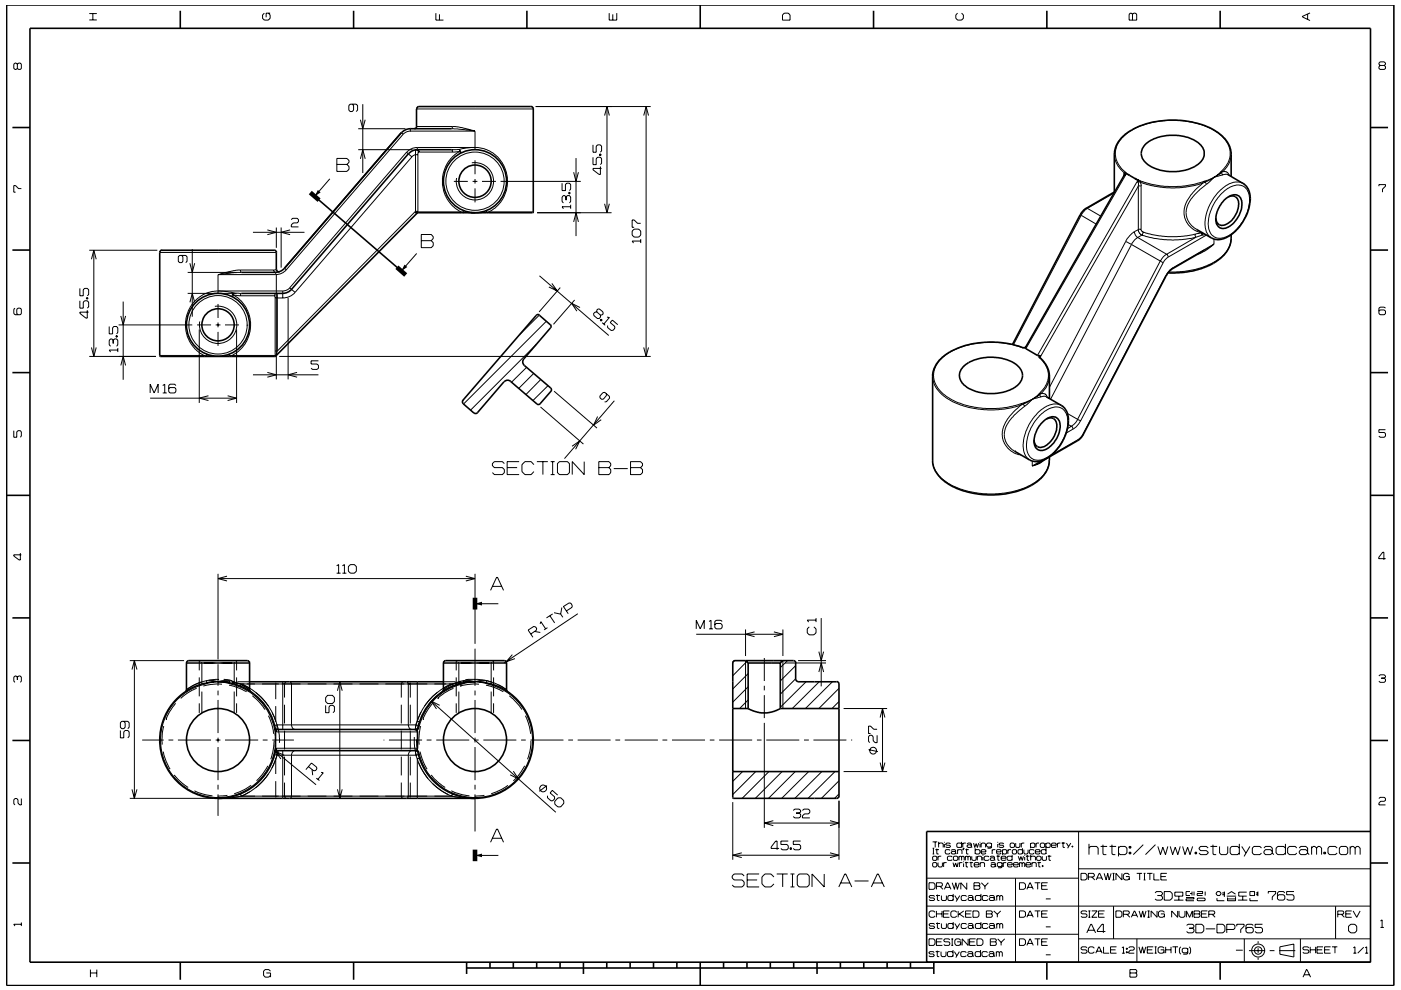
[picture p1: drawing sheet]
<svg xmlns="http://www.w3.org/2000/svg" width="297mm" height="210mm" viewBox="0 0 297 210" stroke-linecap="round" stroke-linejoin="round" font-family="sans-serif">
<g fill="none" stroke="#000" stroke-width=".21">
<path d="M3.7 13.6l-.3-.2h-.2l-.3 .2v.9l.3 .2 .5-.2M3.7 13.6l.2-.2h.4l.2 .2v.9l-.2 .2h-.4l-.2-.2M3.7 13.6v.9M18.9 4.2h1.6M18.9 2.9h1.6M19.7 2.9v1.3M56 2.8l-.3 .4v.7l.3 .4h.9l.4-.4v-.7l-.4-.4M57.3 2.8h-.9v.9M92.4 2.8v1.5h1.6M93.2 3v1.3M129.2 2.8v1.5h1.6v-1.5M129.9 3v1.3"/>
<path d="M166.3 2.8h.8l.4 .4v1.1h-1.6v-1.1zM203 2.8l-.4 .4v.7l.4 .4h.9l.4-.4v-.7l-.4-.4M239.6 2.8h.3l.2 .2 .3-.2h.3l.3 .2v1.3h-1.6v-1.3zM240.1 3v1.3M277.2 3v1.1M277.7 2.7l-1.6 .8v.1l1.6 .8M292.6 13.9l-.2-.3v-.2l.2-.3h.9l.2 .3v.2l-.2 .3M292.6 13.9l-.2 .2v.4l.2 .2h.9l.2-.2v-.4l-.2-.2M292.6 13.9h.9M69.9 37.9l-3.2 3.7M71.4 33.6h2.1l.5 .4v.5l-.5 .4 .5 .4v.6l-.5 .5h-2.1zM71.4 34.9h2.1"/>
<path d="M74.7 22.1l.3 .3v1l-.3 .3h-.4l-.3-.3v-1l.3-.3h1.2l.3 .3v1l-.3 .3M75.9 31.7h11.6M75.9 27.3h10.1M76.4 25.4l.5 1.9 .5-1.9M76.4 33.7l.5-2 .5 2M76.9 22.1v14.6M85.1 28.1l.4 .4-24.8 28.7M87 27.8a2.05 2.05 0 0 0-1.5 .7M87 27.8h13.7M87 27.3v.5M87.3 33.3l-1.1-1-24.8 28.7 1.2 1M87.3 33.3l-24.7 28.7"/>
<path d="M88.1 32.8v12.2h.5M88.1 32.8h.5M88.1 32.8l-.8 .5M88.3 26.8h7.6M88.3 23.1h24.8M88.5 31.3a2.94 2.94 0 0 0-2.3 1M88.5 31.3v.4l.4 .3v.3h-.2M88.5 31.3h12.2M88.6 32.8v12.1M88.7 32.3l-.2-.4-.4-.1v1M88.7 32.3l-.1 .5M88.9 32.3h7"/>
<path d="M95.9 26.8l-.1 .5 4.9 .5M95.9 26.8l2 .3 2.8 .7M96.2 38.5h3M97.4 31.7h-1.6l.1 .6M97.4 31.7l.1 .4M97.4 31.7l.1 .1a.52 .52 0 0 1 .1 .7l-.1-.4M97.5 32.1l-1.6 .2M97.5 32.1l-.3 .2a7.3 7.3 0 0 0 .5 12.7M100 34.5a4 4 0 0 1 4.7 3.7 4 4 0 0 1-4.2 4.2 4 4 0 0 1-3.7-4.6M100.2 38.5h1M100.7 31.3l-1.7 .1-1.6 .3M100.7 31.3a7.2 7.2 0 0 1 6.7 5.6 7.2 7.2 0 0 1-3.6 7.9l-.1 .2"/>
<path d="M100.7 27.8v3.9M100.7 34v2.9M100.7 38v.9M100.7 40v2.9M102.2 38.5h3M106.1 38.5h17M113.6 22.6h24.4M119.2 38.9v1.5h.7v-1.2l.2-.3h.6l.3 .3v.9l-.3 .3M121.6 36.5l.5 2 .5-2M122.1 33.5v16.6M125.7 33.4v1.5h.7v-1.2l.3-.3h.6l.2 .3v.9l-.2 .3M125.7 30.7v1.6h.7v-1.3l.3-.3h.6l.2 .3v1l-.2 .3"/>
<path d="M127.1 32.7h.3v.3h-.3zM127.1 32.8h.3M127.3 35.3v1.7h-.3l-1.3-1v-.3h1.8M128.2 24.5l.5-1.9 .5 1.9M128.7 22.6v22.5M136.5 24.5l.5-1.9 .5 1.9M137 22.6v53M236.3 32.7v.4a5.4 5.4 0 0 0 2.1 3.6M238.2 37.3v.1M238.3 37.3h.1M238.3 37.2l.2-.2 .2 .1-21.2 36.8M238.4 36.7l.2-.2 .8 .7"/>
<path d="M238.4 36.7l.2 .2M238.4 36.7l-.1 .6M240.7 37.9l1.1 .5M241.3 38.4l.4 .2M241.3 39.5l.1-.7-.3-.3-21.1 36.9M241.3 39.5l-20.9 36.3M241.3 39.5h.6v9.2M241.3 39.5v9.2M241.7 38.6l.3 .9M241.7 38.6l3.1 .9 3.5 .4 3-.2 2.1-.4 1.7-.5M241.8 38.4l2.7 .8 3.4 .4 3.3-.1 2.1-.4 1.7-.5M241.8 38.4l-.1 .2"/>
<path d="M255 38.6l.1 .2M255.1 38.8a9.4 9.4 0 0 0-4.1 5.9 4.5 4.5 0 0 0 3.8 4.7M255.4 38.4l.1 .2M255.4 38.4l-.4 .2M255.5 38.6l.3 .5M255.5 38.6l-.4 .2M255.8 39.1l-1.4 1.1-1.8 1.9-.8 1.3-.3 .9v1.3l.4 1.3 .7 1 1.1 .7M257.4 37.6l-1.6 1.5M257.4 37.6l-1.9 1M257.4 37.6l-2 .8M258.8 36.4l.2 .2M258.8 36.4l-1.4 1.2"/>
<path d="M259 36.6l-1.6 1M259 36.6l.3 .5M259.1 36.2l.1 .2M259.1 36.2l-.3 .2M259.1 36.2l.4-.5a4.6 4.6 0 0 0-.8-7.1l-1.8-1.3-3.6-1.3-2.6-.4-3-.1-2.5 .3-2.9 .7-2.7 1.3-1.5 1.2a4.6 4.6 0 0 0 .4 7.4v.1M259.2 36.4l-.2 .2M259.2 36.4l.9 .1 .5 .7M259.3 37.1l-1.9 .5M260.3 37l-1 .1M261 32.7v.6a5.2 5.2 0 0 1-1.8 3.1M263.5 38.9a3.8 3.8 0 0 0-4.2 .9 9.7 9.7 0 0 0-3.6 8.9l.1 .5 .5 .8 .5 .5M292.4 39.5v-.3h1.3v.3l-.6 .6v.7"/>
<path d="M4.5 40h-.6l-.6-.6h-.4v1.4h.4M18.9 53.1h14.5M19.4 55l.5-1.9 .5 1.9M19.9 53.1v22.5M33.9 53.5h24.7M38.5 54.2l.3 .2v1l-.3 .3h-.4l-.3-.3v-1l.3-.2h1.3l.3 .2v1l-.3 .3M39.8 57.8h10.4M40.3 55.8l.5 2 .5-2M40.8 52.8v14.4M46.2 58.2v4M46.2 58.2h12.3M51 57.3l.2 .5-5 .4"/>
<path d="M51 57.3l-1.4 .1-3.4 .8M51 57.3h7M53.6 49.3h11M56.7 48.8l1.9 .5-1.9 .5M58 57.3l.2 .4 .3 .1v.4M58.6 48.3v4.3M58.6 58.2v22.3M58.6 57.1l-.6 .2M59.6 48.3v8.5M60.3 56.9l.4 .3M60.7 57.2a2.93 2.93 0 0 1-2.2 1M61.5 48.8l-1.9 .5 1.9 .5"/>
<path d="M61.8 46.6l.2-.3h1l.3 .3v.4l-.3 .3h-.8l-.4 .4v.4h1.5M88.3 53.8l-3.2 3.7M88.6 45l.2 .1M88.6 44.8h-.5l-29.3 29.7M88.6 45h9.1M89.3 49.7h2.1l.5 .5v.4l-.5 .4 .5 .5v.6l-.5 .4h-2.1zM89.3 51h2.1M97.7 45h.5M97.7 45l.1 .1M98.2 45l2.5 .1M98.2 45l.1 .1M98.3 44.7l-.1 .3"/>
<path d="M103.1 44.7l.1 .3M103.2 45l-2.5 .1M103.2 45l-.1 .1M103.7 45l-.1 .1M103.7 45h-.5M103.7 45h9.4M113.9 45.1h15.8M114.4 58.5l14.7 12.7M120 41.8l.3-.3h.4l.3 .3v1l-.3 .2M120 41.8l-.3-.3h-.2l-.3 .3v1l.3 .2M120 41.8v.7M120.6 40.8h.3v.3h-.3z"/>
<path d="M120.6 40.9h.3M121 43.9h-1.8l.3 .4M121 43.4v.9M121.6 47.1l.5-2 .5 2M128.2 43.2l.5 1.9 .5-1.9M134 49l.4-.4h1l.4 .4v.9l-.4 .4h-1l-.4-.4zM135.8 51.1h-1.8l.3 .5M135.8 50.7v.9M135.8 47.4h-.6l-.8-.8h-.4v1.6h.4M229 45.5l.2 .2M229.2 45.7l-14.3 27.4M229.2 45.7l3.2 1.8"/>
<path d="M230.3 44.2h.2M230.5 44.2l2.9 1.6M230.5 44.2l-.5 .4-.8 1.1M236.2 40.9l-5.7 3.3M238.7 51.2l-16.2 31M238.7 51.2l1.2 .7M239.9 51.9l-17.1 32.8M239.9 51.9l6.1 3.5M240.5 49.1l.2 .7 .5 .6M240.5 49.1l-1 .9-.8 1.2M241.2 50.4l-.7 .5-.6 1M241.2 50.4l6.2 3.5"/>
<path d="M241.3 48.7l-.8 .4M241.3 48.7l.3 .8 .5 .4M241.9 48.7h-.6M241.9 48.7l.2 .3 .3 .2M242.1 49.9l-.9 .5M242.1 49.9l2.8 .7 3.6 .3 2.7-.1 2.3-.5M242.4 49.2l-.3 .7M242.4 49.2l1.7 .5 3.5 .5 3.2-.1 2.6-.4M246 55.4l-17.5 33.5M246 55.4l.6 .3M246.6 55.7l-17.5 33.6M247.1 58.5h.1"/>
<path d="M247.1 58.5l-17.5 33.6M247.4 53.9l.3 .6M247.4 53.9l-.8 .6-.6 .9M247.7 54.5l-.7 .6-.4 .6M248.7 56.8l-.7 .5-.9 1.2M248.7 56.8l-.1 .2M253.4 49.7l.1 .6M253.5 50.3l-6.1 3.6M254.8 49.4l.1 .5M254.8 49.4l-1.4 .3M254.8 49.3v.1M254.9 49.9l-1.4 .4"/>
<path d="M255 49.4l-.1 .5M255.6 49.7l-.7 .2M255.8 49.9l-8.1 4.6M257.4 51.8l-1.8 1.3-1.8 .9M257.4 51.8l-2 1.3M257.4 51.8l-8.6 5M257.4 50.7v1.1M258.9 41.1a4.2 4.2 0 0 1 4.8-1.6 4 4 0 0 1 1 4.6 9 9 0 0 1-5.4 6.4 2.56 2.56 0 0 1-3.1-2.9 10 10 0 0 1 2.7-6.5zM261 50.5v.5a6.8 6.8 0 0 1-4.2 4.9l-.9 .5-2.5 .7-2.4 .5-3.2 .1M3.2 65.4l-.3 .2v.9l.3 .3h1.1l.2-.3v-.9l-.2-.2h-.5l-.2 .2v.9l.2 .3M16.9 63.8v1.6h.8v-1.3l.2-.3h.6l.3 .3v1l-.3 .3M16.9 61.2v1.5h.7v-1.2l.3-.3h.6l.3 .3v1l-.3 .2"/>
<path d="M18.3 63.2h.3v.2h-.3zM18.3 63.3h.3M18.5 65.8v1.7h-.3l-1.3-1v-.3h1.9M18.9 75.6h14.2M19.4 73.7l.5 1.9 .5-1.9M23.2 69.3v1.5h.7v-1.3l.2-.2h.6l.3 .2v1l-.3 .3M24 72.2l.3-.3h.4l.3 .3v.9l-.3 .3M24 72.2l-.3-.3h-.3l-.2 .3v.9l.2 .3M24 72.2v.7M24.6 71.2h.2v.3h-.2zM24.6 71.4h.2M25 74.2h-1.8l.2 .5"/>
<path d="M25 73.8v.9M25.1 68.9h15.7M25.6 67l.5 1.9 .5-1.9M25.6 77.5l.5-1.9 .5 1.9M26.1 64v16.6M33.9 75.4h9.4M39.8 62.2h10.4M40.3 64.1l.5-1.9 .5 1.9M41.8 68.9h2.9M42.2 69.9v15.6M43.3 75.4h.5M43.3 75.4v.2"/>
<path d="M43.8 75.4v.2M43.8 75.1v.3M43.8 75.4l2 .2 2.9-.2M45.6 65a4 4 0 0 1 4.6 3.7 4 4 0 0 1-4.2 4.1 4 4 0 0 1-3.7-4.6M45.7 68.9h1M46.2 61.7l1.9 .1 1.5 .3M46.2 61.7a7.2 7.2 0 0 0-6.7 5.7 7.2 7.2 0 0 0 3.8 8M46.2 64.5v2.9M46.2 68.4v1M46.2 70.4v3M46.2 61.7h13.7M47.7 68.9h3"/>
<path d="M48.7 75.1v.3M48.7 75.4l-.1 .2M49.2 75.4h-.5M49.2 75.4l-.1 .2M49.2 75.4h9.2M49.4 62.6l1.6 .1M49.4 62.6l-.1 .4M49.4 62.6a7.3 7.3 0 0 1-.2 12.8M49.6 62.1l-.3 .3v.6M49.6 62.1l-.2 .5M49.6 62.1l1.6 .1-.2 .5M50.2 69.9v15.6"/>
<path d="M51 62.7h7.2M53.6 79.5h13.9M56.7 79l1.9 .5-1.9 .5M58.2 62.7l.1 .5M58.2 62.7l.1-.3 .4-.2 .1 12.3M58.3 74.5h.5M58.3 63.2h1.6M58.3 63.2v11.3M58.3 74.5l.1 .9M58.4 75.4l-.2 .2M58.4 75.4l.1 .1M58.8 74.5l-.2 .8"/>
<path d="M59.2 75.6h78.8M59.9 61.7v1.5M61.1 63.2v17.3M61.5 61a2.04 2.04 0 0 1-1.6 .7M62.6 62l-1.2 .9-1.5 .3M63 79l-1.9 .5 1.9 .5M67.5 76.5h-1.5v.7h1.2l.3 .3v.6l-.3 .3h-.9l-.3-.3M111.6 77.9l-3.1 3.2M113.2 79.2l-3.2 3.2M113.7 73.1l-13.9 13.9M114.3 66.8l-4.2 4.2M115.8 68.2l-17.5 17.5"/>
<path d="M117 60.1l1.1 1.6-1.7-.8M118.8 61l-4.5 5.2M121.8 63.6l-4.5 5.2M123 65.2l-1.8-.9 1.1 1.7M126.5 66.2h-.3l-.3 .3v.4l.8 .7h.3l.3-.4v-.4M126.5 66.2l.2-.6 .4-.1 .7 .7 .1 .4-.2 .2h-.4M126.5 66.2l.8 .6M127.4 67.7l.3 .2-.2 .2-.2-.2zM127.5 67.8l-.1 .2M127.7 68.4l.6 .6M128.7 67.3h.5l-1.2 1.4M131 68.9l-1.2-1-.4 .5 .9 .8v.4l-.3 .5h-.4l-.8-.6v-.5"/>
<path d="M136.5 73.7l.5 1.9 .5-1.9M197.7 79.8l.1 .5a7.1 7.1 0 0 0 4.5 5l3 1.1 4.1 .5 3.5-.1 2.4-.5 1.2-.4M216.7 73.7h.7M216.7 73.7l-2-.6-2.1-.4-3.3-.1-1.9 .2-2.4 .4-1.5 .5-2.3 1.1-1.4 1.1a4.8 4.8 0 0 0 .4 7.8l1.5 1 2.6 1.1 4.1 .8h3.9l2.5-.5 1.6-.5M216.8 73.7h-.1M220.3 75.4v.4M220.3 75.8l.5 .4a4.6 4.6 0 0 1-.2 7.1M220.3 75.8l.2 .1M220.4 75.8l.2-.2v.3M222.5 79.8v.3a5.4 5.4 0 0 1-1.8 3.4M293.7 65.4l-.2-.3h-.9l-.2 .3v1.1l.2 .3h.9l.2-.3v-.5l-.2-.3h-.9l-.2 .3M2.9 91.3v1.4h.7v-1.1l.2-.3h.5l.2 .3v.9l-.2 .2"/>
<path d="M31.8 84.5h18.4M31.8 83.3v-1.8l.9 1.8 .8-1.8v1.8M34.5 81.8l.4-.3v1.8M34.5 83.3h.8M37.3 81.8l-.3-.3h-1l-.2 .3v1.3l.2 .2h1l.3-.2v-.6l-.3-.3h-1l-.2 .3M44.2 83.9l-1.9 .5 1.9 .6M48.3 83.9l1.9 .6-1.9 .5M106.9 98.3l-.4-.4h-1.7l-.4 .4v.5l.4 .4h1.7l.4 .4v.6l-.4 .5h-1.7l-.4-.5M107.5 99.2h2.1M110.1 97.9h-2.6v2.8h2.6M113.2 98.5l-.6-.6h-1.3l-.6 .6v1.5l.6 .7h1.3l.6-.7M113.8 97.9h2.4"/>
<path d="M114.6 86.3l9.1 7.9M114.6 80.5l-3.1 3.2M115.1 97.9v2.8M116.2 81.8l-3.2 3.2M116.8 97.9h.8M117.2 97.9v2.8M117.5 83l9.1 7.8M118.2 98.3l.4-.4h1.7l.4 .4v1.9l-.4 .5h-1.7l-.4-.5zM121.3 94.7l1.6-1.2-.9 1.8M123.9 97.9v2.8l-2.6-2.8v2.8M126.7 88.3l-.8 1.9 1.6-1.2M127 97.9h2.1l.4 .4v.5l-.4 .4 .4 .4v.6l-.4 .5h-2.1z"/>
<path d="M127 99.2h2.1M128.6 83.5v.4l-.7 .8h-.3l-.4-.3v-.4l.6-.7 .4-.1 1 .9v.3l-.6 .8-.4 .1M130.1 99.4h3M130.3 85l-10.6 12.3M133.7 97.9h2.1l.4 .4v.5l-.4 .4 .4 .4v.6l-.4 .5h-2.1zM133.7 99.2h2.1M197.7 97.6a6.3 6.3 0 0 0 3.8 5.2l2 .9 1.8 .5 3.1 .5 2.5 .1 2-.2 3.2-.7 2.5-1 1.6-1.1a5.6 5.6 0 0 0 2.3-4.2M216.4 85.6l.1 .3M216.5 85.9a10.1 10.1 0 0 0-3.9 5.3 4.5 4.5 0 0 0 3.9 5.3M216.9 85.5l-.5 .1M216.9 85.5l.1 .2M217 85.7l-.5 .2"/>
<path d="M217 85.7l.3 .4M217.3 86.1l-2.8 2.5-.9 1.4-.6 1.3-.1 1.3 .3 1.1 .9 1.2 1 .8M218.9 97.8v1M218.9 84.7l-1.6 1.4M218.9 84.7l-1.9 1M218.9 84.7l-2 .8M220.3 83.5l.2 .2M220.3 83.5l-1.4 1.2M220.4 88.2a4.7 4.7 0 0 1 4.3-1.8 3.1 3.1 0 0 1 1.7 3.6 9.1 9.1 0 0 1-5.6 7.5 2.53 2.53 0 0 1-3.2-2.8 9.6 9.6 0 0 1 2.8-6.5zM220.4 83.7l-1.5 1M220.4 83.7l.3 .5M220.6 83.3l.1 .2"/>
<path d="M220.6 83.3l-.3 .2M220.7 98l-1.8 .8M220.7 83.5l-.3 .2M220.7 83.5l1 .1 .3 .7M220.7 97.7l-1.8 1.1M220.7 84.2l-1.8 .5M220.7 84.2l.6-.2 .5 .2M221.4 97.6l-.8 .6-1.7 .6M225 86a4.2 4.2 0 0 0-4.6 1.2l-.1 .1a9.6 9.6 0 0 0-3.2 8.7l.5 .9 .7 .7M226.3 87.7l2.2 1.2M226.5 90l.7 .4M227.2 90.4l-.8 .5"/>
<path d="M227.2 90.4l.3 .6M227.5 91l-1.4 .9M228.5 88.9l.6 .4M228.5 88.9l-.5 .8-.8 .7M228.6 93.3l-5.5 3.1M228.6 93.3l-.1 .2M229.1 89.3l-.9 1.2-.7 .5M229.6 92.1l-.4 .6-.6 .6M229.6 92.1h.1M293.7 91.1h-1.3v.6h1.1l.2 .3v.5l-.2 .2h-.9l-.2-.2M4.3 117.3v1.5h-.2l-1.2-.9v-.2h1.6M116.8 100.7h.8"/>
<path d="M293.8 118.5h-1.5v-.3l.9-1.1h.2v1.6M46.2 121.7v18.2M46.2 122.7h54.5M48.1 122.2l-1.9 .5 1.9 .5M71.4 120l.4-.2v1.8M71.4 121.6h.8M72.6 121.6h.8M72.6 120l.4-.2v1.8M73.9 120.2l.4-.4h.8l.5 .4v1l-.5 .4h-.8l-.4-.4zM98.8 122.2l1.9 .5-1.9 .5M100.7 121.7v14.9M100.7 137.6v7.9"/>
<path d="M100.7 128.1h5M104 125.2l1.3-2.7h.2l1.3 2.7M104.4 124.4h1.9M108.6 138.8l-1.3 1.6 1.9-.7M112.5 134.5l1.2-.8 .1-.4-.3-.3-.3-.1-1.2 .7 1 1.6M113.4 133.9l1.2 .2M114.5 132.3l.2-.4 1 1.5M116.1 133.1l-.7 .5M116.6 130.6l1 1.5M117.2 130.2l-1.3 .9M117.5 130l1.4 .3M118.9 130.3l.4 .6"/>
<path d="M119.1 128.9l-.2 1.4M120.1 129.6l1.2-.8v-.4l-.3-.5h-.4l-1.1 .7 1 1.6M122.5 130.2l-15.6 10.4M147.6 134.5h18.4M147.6 133.4v-1.8l.9 1.8 .8-1.8v1.8M150.3 131.8l.4-.2v1.8M150.3 133.4h.9M153.1 131.8l-.3-.2h-1l-.2 .2v1.3l.2 .3h1l.3-.3v-.6l-.3-.3h-1l-.2 .3M158.1 133.5v5.6M160 134l-1.9 .5 1.9 .5M162 139.6v4.8M164.1 134l1.9 .5-1.9 .5"/>
<path d="M166 133.5v5.6M171.6 133l-.4 .4v.8l.4 .5h1l.4-.5v-.8l-.4-.4M173 131.5h-1.8l.2 .4M173 131.1v.8M173.6 138.2l.5 1.9 .5-1.9M174.1 131.1v14.5M3.7 143.6l-.3-.2h-.2l-.3 .2v.9l.3 .2M3.7 143.6l.2-.2h.4l.2 .2v.9l-.2 .2M3.7 143.6v.6M25.5 154.9v1.6h.7v-1.3l.3-.3h.6l.3 .3v1l-.3 .3M26.2 153l.3 .3v1l-.3 .3h-.4l-.3-.3v-1l.3-.3h1.3l.3 .3v1l-.3 .3M27.5 140.1h11.5"/>
<path d="M28 142l.5-1.9 .5 1.9M28.5 140.1v29.2M30.1 157h4.6M34.6 159.4a12 12 0 0 0 1.5 3.7M34.7 154l-.3 1.4v2.5M35.2 152.6h.1M35.7 157h1M37.3 149.2a11.6 11.6 0 0 0-2.1 3.4M37.7 157h7M39.5 140.6h13.4M41.7 146l-2 1-1.4 1.1M42.2 140.1v2.1"/>
<path d="M42.2 143.7v4M42.2 149.2v2M42.3 140.1l.2 .2M42.6 140.5l.2 .1v4.6M42.8 146.7v4.5M43.3 144.9v.3M43.3 145.2a12.2 12.2 0 0 0-5.4 20.6 12.2 12.2 0 0 0 20.3-6.5M43.4 144.9h-.1M43.8 144.4v.4M43.8 144.4l1.1-.1 1.3 .3M43.8 144.4l-2.5 .8-1.8 1.1 1.8-1.1 1.5-.6M43.8 144.8l-.5 .1"/>
<path d="M43.8 144.8v.2M43.8 145l-.5 .2M44.2 144.3h.1M45.7 157h1M46.2 144.6l-2.4 .4M46.2 144.6h-1.4l-1 .2M46.2 144.6l2.4 .4M46.2 140.9v4.6M46.2 146.5v1M46.2 148.5v7M46.2 156.5v1M46.2 158.4v7.1"/>
<path d="M46.2 144.6h1.4l1.1 .2M46.4 144.1l-2.1 .2M47.1 145.1l-2.3 .1-1.7 .3M47.2 144.6l2 .3M47.2 144.7h.5M47.4 144.1l1.7 .3 .2 .1 .1 .4M47.5 144.6h.2M47.7 157h7M47.9 144.7l.7 .1M48.1 144.6h.1M48.2 144.6h.1M48.6 145.3l2.1 .7 1.6 .7"/>
<path d="M48.6 145l.5 .2M48.7 144.4v.4M48.7 144.8l.5 .1M48.7 144.4l2.2 .7 2 1.2-1.7-1.1M48.7 144.4l-1.1-.1-1.4 .3M48.7 144.8l-.1 .2M48.8 144.6l-4.6 .1M49.1 145.2a12.2 12.2 0 0 1 9.1 9.4M49.2 144.4h.1M49.2 144.9l-.1 .3M49.2 144.8h.5M49.2 144.8h.1"/>
<path d="M49.2 144.9h.1M49.2 144.7v.2M49.3 144.9h.1M49.3 144.6h.1M49.3 144.5h.1M49.3 144.7h-.1M49.3 144.9l.1 .1M49.3 144.5l.5 .2M49.4 144.9h.1M49.4 144.9l.2-.1-.2 .2M49.4 144.9v.1M49.5 144.8h.2"/>
<path d="M49.7 146.7v4.5M49.7 144.8l.8 .1M49.7 144.8l1 .2M49.8 140.5l-.1 .1v4.6M50 140.3l.2-.2v2.1M50.2 143.7v4M50.2 149.2v2M50.3 144.6h2.6M50.7 145l.5 .1M50.9 145l.3 .1M51.1 145.4l-.1 .1M51.2 145.1l-.1 .1"/>
<path d="M51.2 145.1l.7 .3M51.2 145.1l1.8 .9M52 145.5a12.7 12.7 0 0 1 6.7 8.2M53.5 147.6l1.5 1.3 1.2 1.6M54.2 146.9l1.5 1.3 1.2 1.6M55.7 157h1M56.9 151.8a11.1 11.1 0 0 1 1.1 3.9M57.7 151.1l.8 1.8M57.7 157h4.6M58.1 157.1l-.3 2.5-.4 1.4M58.1 153.1h-.1M58.4 157.9v.8l-.2 .6h.2l.1-.4"/>
<path d="M58.4 159.4l8.6 7M58.4 159.1l-.4 1.7 .1 .1M58.5 149.8v3.1M58.5 152.9l-.2 .1M58.5 152.9v.1M58.5 144.6v.1M58.5 144.9v3.4M58.5 155.1l-.1-.5h-.2l.2 .6v.9M58.7 153.8l.1 .9-.2 .3v.2h29.9M58.7 153.8h29.5M58.7 153.8l-.5 .1M58.7 153.6l.5 2.3v1.7"/>
<path d="M59 159.1l-.5 1.9M59.9 144.6v10.1M59.9 159.2v10.1M60.3 149.5v4M60.3 155v4M60.7 144.6l-.4 .4v3M61.4 144.6l.2 .1 .2 .4v8.7l.2 .6 .6 .3M62.6 159.2l-.5 .3-.3 .6v8.8l-.2 .4h-.2M69 149.6v1.6h.8v-1.3l.3-.3h.5l.3 .3v1l-.3 .3M69.5 147.5h1l.4 .5v.8l-.4 .4h-1l-.5-.4v-.8zM71.5 146.5l.5-1.9 .6 1.9M72 144.6v24.7"/>
<path d="M81.3 157h.2M82.5 157h7M85.1 149.5v4M85.1 155v4M85.5 144.6l-.4 .4v3M86.2 144.6l.2 .1 .2 .4v8.7l.3 .8 .4 .1M87 144.6v.1M87 144.9v3.1M87 149.5v4M87 155v4M87.3 159.2l-.5 .3-.2 .6v8.8l-.2 .4h-.2M87.8 156.3l.1 2 .4 2"/>
<path d="M88.1 159.2h.2l.3 .4M88.1 159.2h.1M88.1 154.7h.1M88.1 159.2l.1 1M88.2 153.8l.5 .1M88.2 153.8l-.1 .9M88.3 156.8l.3 2.8M88.5 144.6v8.3M88.5 152.9l-.3 .9M88.5 152.9l.4 .2M88.5 158.7h-29.9v.4l.2 .1-.1 1M88.6 154.3l-.3 .4h-.2"/>
<path d="M88.6 154.3l.2 .1M88.6 154.3l-.2 1M88.7 153.9l-.1 .4M88.8 159.6h-.2M88.9 153.4l-.2 .5M89.1 159.4a12 12 0 0 0 1.5 3.7M89.2 154l-.3 1.4v2.5M89.3 151a11.6 11.6 0 0 0-1.3 3.8M89.7 152.6h.1M90.5 157h1M91.4 148.7l26.4 23.6M91.7 149.2a11.6 11.6 0 0 0-2 3.4"/>
<path d="M92.5 157h7M92.8 146.8l-1.2 1-1.6 2M92.8 148.1h.1M93.2 149.6l-1.8-.9 1.1 1.7M94 140.6h13.4M94 144.6h2.6M94.2 145.9a12.7 12.7 0 0 0-5.7 7M94.2 145.9l-.2 .1M95.7 145.2h.1M95.8 145.1l-1.6 .8M95.8 145.1v.1M95.9 145.4v.1"/>
<path d="M96.1 146a9.9 9.9 0 0 0-3.3 2.1M96.6 144.9l-.8 .3M96.6 144.9l-.7 .2h-44.7M96.7 140.1v2.1M96.7 143.7v4M96.7 149.2v2M96.8 140.1l.1 .2M97.1 140.5l.2 .1v4.6M97.2 144.8l-1.4 .3M97.3 146.7v4.5M97.4 144.8l.1 .2M97.4 144.8l-.8 .1"/>
<path d="M97.5 145h.1M97.6 144.9h.1M97.6 144.5l.1 .4-.3-.1M97.6 144.9l-.1 .1M97.6 144.5l-1 .4M97.6 145.5h.1M97.6 144.5h.1M97.6 144.6v.3M97.6 144.7h.1M97.7 144.9l-.2 .1M97.7 144.9h.1M97.7 144.9l.1 .3"/>
<path d="M97.8 145.2a12.2 12.2 0 0 0-9.1 9.4l-.4 .3M97.9 144.9h-.2M98.1 144.6h2.7M98.2 144.8l-.5 .1M98.2 144.8l.1 .2M98.3 144.4l-2 .6-2.3 1.3 .4-.3M98.3 144.4l-.1 .4M98.3 144.4l1.1-.1 1.3 .3M98.3 145l-.5 .2M98.3 144.8h.1M98.5 144.6l-1.1 .2M98.7 144.7h.1"/>
<path d="M98.7 144.6h.1M98.7 144.1h2.7l1.3 .2 1.6 .4M98.8 144.6h-.1M99.4 144.6l-.7 .1M99.9 144.6l-1.2 .1M100.5 157h1M100.7 144.6l-2.4 .4M100.7 144.6h-1.5l-1 .2M100.7 144.6h1.5l1 .2M100.7 144.6l2.4 .4M100.7 146.5v1M100.7 148.5v7"/>
<path d="M100.7 156.5v1M100.7 158.5v7M101.6 145.1l-2.3 .1-1.7 .3M102.2 144.7l1.5 .2M102.5 157h7M102.7 144.7a12.3 12.3 0 0 0-11.9 4.8M103 145.3a12 12 0 0 1 3.7 1.4M103.1 144.4l.1 .4M103.1 144.4l2.1 .6 2.2 1.3-1.7-1.1M103.1 144.4l-1-.1-1.4 .3M103.2 144.8l.5 .1M103.2 144.8l-.1 .2"/>
<path d="M103.6 145.2a12.2 12.2 0 0 1 5.5 20.6 12.2 12.2 0 0 1-20.4-6.5l-.4-.3M103.7 144.9l-.1 .3-.5-.2M103.7 144.9l.4 .2M104.1 146.7v4.5M104.3 140.5l-.2 .1v4.6M104.6 140.1l-.2 .2M104.6 140.1v2.1M104.6 143.7v4M104.6 149.2v2M108 147.6l.9 .8 1.8 2.1M110.5 157h1M111.4 151.8l.9 2.4 .2 1.5"/>
<path d="M112.5 157h7M112.6 157.1l-.2 2.3-.6 1.6M120.5 157h1M122.5 157h7M130.5 157h1M132.5 157h7M140.5 157h1M142.5 157h7M150.5 157h1M152.5 157h7M155.7 140.2l-.3 .3M158.1 140.1v10.2"/>
<path d="M158.3 140.3l-2.9 3M158.6 142.9l-3.2 3.2M158.6 148.5l-1.8 1.8M158.6 145.7l-3.2 3.2M160.5 157h1M162 145.5v.9M162 147.4v4.9M162 153.3v22.3M162.5 157h7M166 140.1v10.2M166.5 140.6h8.6M167 140.1l-1.6 1.5"/>
<path d="M168.7 144l-3.3 3.2M168.7 141.2l-3.3 3.2M169.2 140.1h5.9M170.5 157h1M170.9 144.6l-5.5 5.4M172.5 157h6.9M173.6 142.5l.5-1.9 .5 1.9M173.7 144.6l-5.7 5.7M176.5 144.6l-5.7 5.7M177.9 148.8l-1.5 1.5M177.9 146l-4.3 4.3M178.9 150.3h9.2"/>
<path d="M180.5 157h.2M184.2 159l1.9 .4M186 156v1.5h-.5l-.4-.4v-.9l-.2-.2h-.5l-.2 .2v1l.2 .3M186 154.7h-.8l-.6-.7h-.4v1.6h.4M186.6 152.2l.5-1.9 .5 1.9M187.1 150.3v13.4M292.4 143.4l.2-.3h.9l.2 .3v.2l-.2 .2M292.9 143.8h.6M293.5 143.8l.2 .3v.4l-.2 .2h-.9l-.2-.2M4.5 169.4v1.3h-.3l-.4-.4v-.7l-.2-.2h-.4l-.3 .2v.9l.3 .2M27.5 169.3h17.8M28 167.4l.5 1.9 .5-1.9"/>
<path d="M36.9 164.4l1.6 1.6 1.4 1M39.9 167h.1M41.2 167.7l2.4 .9 1.4 .2M46.2 169.3h.1M46.2 169.3h1.5M46.2 166.4v1.1M46.2 168.5v4.6M48.2 168.7l-2.1 .2M48.2 169.2l-1 .1M48.6 169.1l-.1 .1M51.1 168.6l-.1-.2 .2 .5M51.1 168.7l.1 .2"/>
<path d="M51.2 168.9l-2.5 .3-2.5 .1M51.2 168.9h44.6M51.2 168.9l-2 .3M53 167.9l-1.8 1M53.3 166.6l-1.5 .9-2.1 .9M56.8 162.4l-1.2 1.9-1.2 1.3M56.9 164.2l-1.1 1.4-1.6 1.5M58.2 160.1l.5 .1M58.3 160.9l.2 .1M58.5 161v3.2M58.5 165.7v3.3M58.5 161l-.8 1.9"/>
<path d="M58.5 169.2v.1M58.7 160.2h29.5M58.7 160.2a13 13 0 0 1-7.5 8.7M60.2 160.2l-1.8-.8 1.2 1.6M60.3 166v2.9l.2 .4h.2M60.3 160.5v4M65.4 162.6l1.1 .9 .4-.1 .3-.3-.1-.4-1.1-.9-1.1 1.4M66.2 163.2l.1 1.2M67.1 165.1l.6 .5M68.1 163.8l.4 .1-1.1 1.4M71.5 167.4l.5 1.9 .6-1.9M85.1 160.5v4"/>
<path d="M85.1 166v2.9l.2 .4h.1M85.4 169.3h.1M87 160.5v4M87 166v3M87 169.2v.1M88.2 160.2l.3 .8M88.5 161a12.8 12.8 0 0 0 7.3 7.9M88.5 161v8.3M88.7 160.1l-.5 .1M88.7 161.7l.9 1.8 1.2 1.6M88.9 160.8l-.4 .2M91.4 164.4l1.7 1.8 1.3 .8"/>
<path d="M91.8 166.2l1.3 1.2 1.9 1.1M94.4 167h.1M95.7 167.7a10 10 0 0 0 3.8 1.1M95.8 168.9l2.4 .3 2.5 .1M95.8 168.9l1.9 .3M95.8 168.7v.2M95.9 168.6v-.2l-.1 .5M98.3 169.1h.1M98.7 169.2l1.2 .1M100.7 169.3h.1M100.7 166.5v1M100.7 168.5v7.9"/>
<path d="M100.7 169.3h-1.5M102.7 168.7l-2.1 .2M104 178.6l1.3-2.8h.2l1.3 2.8M104.4 177.8h1.9M107.7 166.6l-1.5 .9-2.1 .9M108.8 163.6l1.1 1.6-1.7-.9M111.2 162.4l-1 1.7-1.4 1.5M115.3 166.5h.1M115.9 166.6l-1.6 1.2M118.2 168.6l-1.1-1-.5 .6 1 .8v.4l-.4 .4-.4 .1-.7-.7v-.4M118.3 169.2h.6l.6 .6v.6l-.6 .7h-.6l-.7-.5v-.6zM155.4 170.1v12.3"/>
<path d="M157.4 163.7l-2 2M160.2 163.7l-4.8 4.8M162.1 174.6h15.8M163 163.7l-5.6 5.6M164 174.1l-1.9 .5 1.9 .5M165.2 180h-1.7v-.3l1-1.3h.3v1.8M165.8 163.7l-5.7 5.6M167.1 178.4h-1.5v.7h1.2l.3 .3v.6l-.3 .2h-.9l-.3-.2M167.5 179.8h.3v.3h-.3zM167.7 179.8v.3M168.2 171.9l.3-.3h1l.3 .3v.3l-.3 .3M168.6 163.7l-5.7 5.6"/>
<path d="M168.8 172.5h.7M169.5 172.5l.3 .3v.4l-.3 .3h-1l-.3-.3M169.8 178.4h-1.6v.7h1.3l.3 .3v.6l-.3 .2h-1l-.3-.2M170.1 171.9l.3-.3h1l.3 .3v.4l-.3 .3h-.8l-.5 .5v.4h1.6M171.4 163.7l-5.7 5.6M174.2 163.7l-5.7 5.6M176 174.1l1.9 .5-1.9 .5M177 163.7l-5.7 5.6M177.9 168.4l-.9 .9M177.9 165.6l-3.7 3.7M177.9 169.8v12.6M178.9 163.7h9.2"/>
<path d="M186.6 161.8l.5 1.9 .5-1.9M197.7 178.6h1M197.7 179.9h.4M197.9 179.9v1.2M198.3 178.6v1.1M198.6 180v1.1h.4M199 179l.2-.2h.6l.2 .2v.7M199 178.6v1.1M200.2 178.6v.1M200.2 179v.7M201.5 179l-.2-.2h-.6l-.2 .3 .2 .2h.6l.2 .3-.2 .1h-.6l-.2-.1M203.9 179l-.2-.2h-.7l-.1 .2v.6l.1 .1h.7l.2-.1"/>
<path d="M203.9 178.6v1.1M204.1 178.8v.9M204.2 179.9h.2l-.2 .4zM204.3 179.9l-.1 .4M204.8 178.8h-.5l-.2 .2M204.9 180v1.1h.4M205 179l.2-.2h.6l.2 .2v.6M206 179.4l-.2-.2h-.6l-.2 .2 .2 .3h.6l.2-.1M206 179.6l.1 .1M206.4 178.8l.3 .9 .3-.8 .2 .8 .3-.9M206.8 179.9v1.2M207.8 178.6v.1"/>
<path d="M207.8 179v.7M208 179l.2-.2h.5l.3 .2v.7M208 178.8v.9M210.2 179l-.2-.2h-.6l-.2 .2v.4l.2 .3h.6l.2-.3M210.2 178.8v.9l-.2 .2h-.6M211.5 178.6v.1M211.5 179v.7M212.8 179l-.2-.2h-.6l-.2 .3 .2 .2h.6l.2 .3-.2 .1h-.6l-.2-.1M214.3 178.8h.6l.2 .2v.6l-.2 .1h-.6l-.1-.1v-.6zM215.3 178.8v.8l.2 .1h.6l.1-.1v-.8M216.5 178.8v.9M216.8 179.9v1.2"/>
<path d="M217.2 178.8h-.5l-.2 .2M218.5 179l.2-.2h.5l.2 .2v.6l-.2 .1h-.5l-.2-.1M218.5 178.8v1.1M219.7 178.8v.9M220.3 178.8h-.5l-.1 .2M220.6 179l.2-.2h.5l.2 .2v.6l-.2 .1h-.5l-.2-.1zM221.7 179l.3-.2h.5l.2 .2v.6l-.2 .1h-.5l-.3-.1M221.7 178.8v1.1M221.8 179.9v1.2M222.9 179.3h1l-.1-.5h-.7l-.2 .2v.6l.2 .1h.7l.1-.1M224.2 178.8v.9M224.8 178.8h-.4l-.2 .2"/>
<path d="M225.1 178.8h.7M225.4 178.6v1.1h.4M226.1 178.8l.5 .8M227 178.8l-.6 1.1M227.3 179.4h.2v.3h-.2zM227.4 179.4v.3M228.7 176.4v27.7M230.9 179.9l.3-.4h1.3l.3 .4v1.4M230.9 179v2.3M233.3 179.5h1.4M233.8 179.2v1.9l.2 .2h.6M235.2 179.5h1.4"/>
<path d="M235.8 179.2v1.9l.2 .2h.5M237.1 179.9l.4-.4h1l.4 .4v1l-.4 .4h-1l-.4-.4M237.1 179.5v2.1M239.4 179.5h.4v.4h-.4zM239.6 179.5v.4M242.4 179.2l-2.1 2.1M245 179.2l-2.1 2.1M245.5 179.5l.5 1.8 .5-1.6 .6 1.6 .5-1.8M248.1 179.5l.5 1.8 .6-1.6 .5 1.6 .5-1.8M250.7 179.5l.5 1.8 .6-1.6 .5 1.6 .6-1.8M256.2 179.9l-.4-.4h-1.2l-.4 .4 .4 .5h1.2l.4 .5-.4 .4h-1.2l-.4-.4M256.6 179.5h1.5"/>
<path d="M257.2 179.2v1.9l.1 .2h.6M258.6 179.5v1.4l.3 .4h1.1l.3-.4v-1.4M262.8 179.9l-.4-.4h-1.2l-.4 .4v1l.4 .4h1.2l.4-.4M262.8 179v2.3M263.3 179.5l.9 1.4M265 179.5l-1.2 2.1M267.5 179.9l-.4-.4h-1.2l-.4 .4v1l.4 .4h1.2l.4-.4M268 179.9l.3-.4h1.1l.3 .4v1M272.5 179.9l-.3-.4h-1.3l-.3 .4v1l.3 .4h1.3l.3-.4M272.5 179v2.3M274.9 179.9l-.3-.4h-1.2l-.4 .4v1l.4 .4h1.2l.3-.4M275.5 179.9l.3-.4h1.1l.3 .4v1"/>
<path d="M278.1 179.9l.3-.4h.4l.3 .4M278.1 179.5v1.8M279.1 179.9l.4-.4h.3l.4 .4v1.4M279.1 179.9v1.4M283.5 179.9l-.4-.4h-1.2l-.3 .4v1l.3 .4h1.2l.4-.4M284.3 179.5h1.1l.3 .4v1l-.3 .4h-1.1l-.3-.4v-1zM286.3 179.9l.3-.4h.3l.4 .4M286.3 179.5v1.8M287.3 179.9l.4-.4h.3l.4 .4v1.4M287.3 179.9v1.4M292.4 169.4l.2-.3h.9l.2 .3v.3l-.2 .3h-.8l-.3 .3v.4h1.3M4.5 195.7v.7"/>
<path d="M4.5 196h-1.6l.3 .4M100.7 181.4h5M155.4 181.4h22.5M157.3 180.9l-1.9 .5 1.9 .5M157.8 185.8l-.4-.4h-1.7l-.5 .4v.4l.5 .4h1.7l.4 .5v.6l-.4 .4h-1.7l-.5-.4M158.4 186.6h2.1M160.9 185.4h-2.5v2.7h2.5M164.1 186l-.7-.6h-1.2l-.7 .6v1.5l.7 .6h1.2l.7-.6M164.7 185.4h2.3M165.9 185.4v2.7M167.6 185.4h.8M167.6 188.1h.8"/>
<path d="M168 185.4v2.7M169 185.8l.5-.4h1.7l.4 .4v1.9l-.4 .4h-1.7l-.5-.4zM174.7 185.4v2.7l-2.5-2.7v2.7M176 180.9l1.9 .5-1.9 .5M177.8 188.1l1.3-2.7h.2l1.3 2.7M178.3 187.3h1.9M181.2 186.9h2.9M184.7 188.1l1.3-2.7h.2l1.3 2.7M185.2 187.3h1.9M196.5 198.2h32.2M196.5 192.2h94.1M196.6 186.3h32.1"/>
<path d="M197 199.1h.9l.3 .4v.7l-.3 .3h-.9zM197 187.2h.9l.3 .4v.7l-.3 .3h-.9zM197.7 181.1h.4M197.7 181.8l.2-.2h.6l.1 .2v.5l-.1 .2h-.6l-.2-.2zM197.7 183.1l.2-.1h.6l.1 .1v.6l-.1 .2h-.6l-.2-.2zM198.2 190.2l-.2-.3h-.8l-.2 .3 .2 .3h.8l.2 .3-.2 .2h-.8l-.2-.2M198.2 196.1l-.2-.2h-.8l-.2 .2 .2 .3h.8l.2 .2-.2 .3h-.8l-.2-.2M198.2 193.5l-.2-.3h-.7l-.3 .3v.8l.3 .3h.7l.2-.3M198.3 180.2h.8M198.5 189.9h.8M198.5 195.9h.8M198.5 188h1.1l.2-.2v-.4l-.2-.2h-1.1v1.4"/>
<path d="M198.5 199.8h1.1M198.5 193.2v1.4M198.5 193.8h1.2M198.7 189.7v1.2l.5 .1M198.7 195.7v1.1l.5 .1M198.9 183v.7l.2 .2h.5l.2-.2v-.7M198.9 181.6v.9M199.3 188l.6 .6M199.6 181.6h-.5l-.2 .2M199.6 189.9v.9l.2 .2h.6l.3-.2v-.9M199.6 195.9v.8l.2 .2h.6l.3-.2v-.8M199.7 193.2v1.4"/>
<path d="M199.8 199.1h-1.3v1.4h1.3M200 193.8h1.1M200.1 183v.9M200.2 188.6l.7-1.4h.1l.6 1.4M200.4 188.2h1M200.7 183h-.5l-.1 .1M201.3 193.2h-1.3v1.4h1.3M201.4 199.3l-.2-.2h-.9l-.2 .5 .2 .2h.9l.2 .2v.3l-.2 .2h-.9l-.2-.2M201.4 180.4l-.1-.2h-.7l-.2 .2v.5l.2 .2h.7l.1-.2M201.7 180.4l.2-.2h.5l.2 .2v.5M201.7 199.1h.4M201.9 199.1v1.4"/>
<path d="M201.9 187.2l.5 1.4 .2-1.4 .4 1.4 .4-1.4M201.9 181.8l-.2-.2h-.7l-.1 .2v.5l.1 .2h.7l.2-.2M202.1 183l.2 .9 .3-.9 .3 .9 .3-.9M202.1 190.2l-.2-.3h-.7l-.2 .3v.6l.2 .2h.7l.2-.2M202.1 196.1l-.2-.2h-.7l-.2 .2v.6l.2 .2h.7l.2-.2M202.1 189.6v1.4M202.1 195.6v1.3M202.1 181.8l.2-.2h.6l.2 .2v.5l-.2 .2h-.6l-.2-.2zM202.4 189.9l.5 .9M202.4 195.9l.5 .8M202.6 180.8l-.2-.2h-.5l-.2 .2 .2 .3h.5l.2-.2M202.6 180.9l.2 .2"/>
<path d="M202.9 193.5l-.3-.3h-.7l-.3 .3v.8l.3 .3h.7l.3-.3M202.9 199.8h.8v.7M203 180.4l.2-.2h.6l.2 .2v.7M203 180.2v.9M203.2 193.2v1.4M203.3 181.8l.2-.2 .4 .2M203.3 181.6v.9M203.4 193.8l1 .8M203.4 183v.9M203.5 189.9l-.8 1.3M203.5 195.9l-.8 1.2M203.7 199.5l-.3-.4h-.7l-.3 .4v.7l.3 .3h.7l.3-.3"/>
<path d="M203.9 181.8v.7M203.9 181.8l.1-.2 .4 .2v.7M204 183h-.4l-.2 .1M204.3 182.7v.2M204.3 183.1v.8M204.3 193.2l-1.1 .8M204.6 183h.7M204.7 180.2h.7M204.7 181.6v.9M204.7 181.8l.1-.2 .4 .2M204.7 193.8h1.1M204.8 182.8v1l.4 .1"/>
<path d="M204.9 190.2l-.2-.3h-.7l-.2 .3v.6l.2 .2h.7l.2-.2M204.9 196.1l-.2-.2h-.7l-.2 .2v.6l.2 .2h.7l.2-.2M205 187.2v1.4l-1.3-1.4v1.4M205.2 190.2l.2-.3h.7l.2 .3v.6M205.2 196.1l.2-.2h.7l.2 .2v.6M205.2 181.8v.7M205.2 181.8l.2-.2 .4 .2v.7M205.3 199.1v1.4l-1.3-1.4v1.4M205.6 183h.7M205.6 199.8h1M205.9 182.8v1l.3 .1M206 193.2h-1.3v1.4h1.3"/>
<path d="M206 181.6v.7l.2 .2h.6l.2-.2v-.7M206.3 193.2h1l.3 .3v.8l-.3 .3h-1zM206.3 190.6l-.2-.2h-.7l-.2 .2 .2 .4h.7l.2-.2M206.3 196.5l-.2-.2h-.7l-.2 .2 .2 .4h.7l.2-.2M206.3 190.8l.2 .2M206.3 196.7l.2 .2M206.5 187.2h1.1l.2 .2-.2 .5 .2 .2v.3l-.2 .2h-1.1zM206.5 187.9h1.1M206.5 183.4h1.1l-.2-.4h-.7l-.2 .1v.6l.2 .2h.7l.2-.2M206.8 180.4l.1-.2h.7l.2 .2v.5l-.2 .2h-.7l-.1-.2M206.8 199.1h-1.2v1.4h1.2M207.1 199.1h1l.3 .4v.7l-.3 .3h-1z"/>
<path d="M207.2 181.8l.2-.2h.5l.2 .2v.7M207.2 181.6v.9M207.8 183.1l.2-.1h.6l.1 .1v.8M207.8 183v.9M208 190.2l-.2-.3h-.8l-.2 .3v.6l.2 .2h.8l.2-.2M208 196.1l-.2-.2h-.8l-.2 .2v.6l.2 .2h.8l.2-.2M208 189.6v1.4M208 195.6v1.3M208 180.7h1v-.3l-.2-.2h-.6l-.2 .2v.5l.2 .2h.6l.2-.2M208.1 187.2l.7 .8M208.4 181.3v.2M208.4 181.8v.7"/>
<path d="M208.8 188v.6M209.1 193.2h1.1l.2 .2-.2 .4 .2 .2v.3l-.2 .3h-1.1zM209.1 193.8h1.1M209.5 190.2l-.3-.3h-.7l-.2 .3v.6l.2 .2h.7l.3-.2M209.5 196.1l-.3-.2h-.7l-.2 .2v.6l.2 .2h.7l.3-.2M209.5 187.2l-.7 .8M209.7 181.8l-.2-.2h-.7l-.1 .2v.5l.1 .2h.7l.2-.2M209.7 190.2l.3-.3h.6l.2 .3v.6M209.7 196.1l.3-.2h.6l.2 .2v.6M209.9 181.8l.2-.2h.5l.3 .2v.5M210 199.1h1l.2 .2-.2 .5 .2 .2v.3l-.2 .2h-1zM210 199.8h1"/>
<path d="M210.1 183.1l.2-.1h.5l.2 .1v.6M210.4 180.2v.9M210.7 193.2l.8 .7M210.8 190.6l-.2-.2h-.6l-.3 .2v.2l.3 .2h.6l.2-.2M210.8 196.5l-.2-.2h-.6l-.3 .2v.2l.3 .2h.6l.2-.2M210.8 190.8l.2 .2M210.8 196.7l.2 .2M210.9 182.2l-.3-.3h-.5l-.2 .3 .2 .3h.5l.3-.2M210.9 182.3l.1 .2M211 183.5l-.2-.2h-.5l-.2 .2 .2 .4h.5l.2-.2M211 183.7l.2 .2M211 180.2h-.4l-.2 .2"/>
<path d="M211.3 181.6h.7M211.3 180.7h1l-.2-.5h-.6l-.2 .2v.5l.2 .2h.6l.2-.2M211.3 190.2l.2-.3 .5 .3M211.3 189.9v1.1M211.3 195.9v1M211.3 196.1l.2-.2 .5 .2M211.5 193.9v.7M211.5 199.1l.8 .8M211.6 181.4v1l.3 .1M212 190.2l.2-.3 .4 .3v.8M212 190.2v.8M212 196.1v.8"/>
<path d="M212 196.1l.2-.2 .4 .2v.8M212.2 193.2l-.7 .7M212.3 182h1v-.2l-.2-.2h-.6l-.2 .2v.5l.2 .2h.6l.2-.2M212.3 199.9v.6M212.5 183.1l-.2-.1h-.7l-.2 .1v.5l.2 .2h.7l.2-.2M212.5 183v.9l-.2 .2h-.7M212.6 180.4l.1-.2h.6l.1 .2v.5l-.1 .2h-.6l-.1-.2M212.6 180.2v1.1M212.7 183v.9M213 199.1l-.7 .8M213.4 183h-.5l-.2 .1M213.6 183.4h1l-.1-.4h-.7l-.2 .1v.6l.2 .2h.7l.1-.2"/>
<path d="M213.7 180.2v.9M214.4 180.2h-.5l-.2 .2M214.6 181.8l-.2-.2h-.7l-.2 .2v.5l.2 .2h.7l.2-.2M214.6 181.3v1.2M214.6 180.4l.2-.2h.5l.2 .2v.5l-.2 .2h-.5l-.2-.2zM214.9 183.4h1l-.2-.4h-.6l-.2 .1v.6l.2 .2h.6l.2-.2M215.3 186.3v17.8M215.9 181.6l.3 .9 .2-.8 .3 .8 .3-.9M216.2 183v.9M216.2 183.1l.2-.1 .3 .1M216.2 199.1h.9l.3 .4v.7l-.3 .3h-.9zM216.2 187.2h.9l.3 .4v.7l-.3 .3h-.9z"/>
<path d="M216.2 193.2h.9l.3 .3v.8l-.3 .3h-.9zM216.7 183.1l.2-.1 .4 .1v.8M216.7 183.1v.8M216.8 180.4l-.2-.2h-.6l-.2 .2v.5l.2 .2h.6l.2-.2M217.1 180.2v.7l.2 .2h.5l.2-.2v-.7M217.3 181.3v.2M217.3 181.8v.7M217.5 183.4h1l-.1-.4h-.7l-.2 .1v.6l.2 .2h.7l.1-.2M217.5 181.6h.8M217.7 194.6l.7-1.4 .7 1.4M217.7 188.6l.7-1.4 .7 1.4M217.8 181.4v1l.4 .1"/>
<path d="M217.9 194.1h1M217.9 188.2h1M218.5 181.8l.2-.2h.6l.2 .2v.7M218.5 181.3v1.2M218.8 183.1l.2-.1h.5l.2 .1v.8M218.8 183v.9M219.2 180.4l-.1-.2h-.7l-.2 .2v.5l.2 .2h.7l.1-.2M219.4 199.1h1.2M219.4 193.2h1.2M219.4 187.2h1.2M219.5 180.7h1l-.2-.5h-.6l-.2 .2v.5l.2 .2h.6l.2-.2M219.8 181.8l.2-.2h.5l.2 .2v.5l-.2 .2h-.5l-.2-.2z"/>
<path d="M220 183h.7M220 187.2v1.4M220 193.2v1.4M220 199.1v1.4M220.3 182.8v1l.3 .1M220.8 199.8h1.1M220.8 193.8h1.1M220.8 187.9h1.1M221 183.6h.1v.2h-.1zM221 181.6v.7l.1 .2h.6l.2-.2v-.7M221.1 183.6v.2M221.7 196.6h1.1"/>
<path d="M221.7 190.7h1.1M221.8 180.4l-.2-.2h-.6l-.2 .2v.5l.2 .2h.6l.2-.2M222.1 199.1h-1.3v1.4h1.3M222.1 187.2h-1.3v1.4h1.3M222.1 193.2h-1.3v1.4h1.3M222.1 181.6h.8M222.4 181.4v1l.4 .1M228.7 199.1h61.9M228.7 184.3h61.9M229.2 185.2h.9l.4 .4v.7l-.4 .3h-.9zM230.4 197.9l.9-1.9h.1l.9 1.9M230.5 193.4l-.2-.2h-.9l-.2 .2 .2 .4h.9l.2 .2v.3l-.2 .3h-.9l-.2-.3"/>
<path d="M230.7 197.3h1.3M230.8 186h1l.2-.2v-.3l-.2-.3h-1v1.4M230.8 193.2h.4M230.8 194.6h.4M231 193.2v1.4M231.5 186l.6 .6M231.5 193.2h1.1l-1.1 1.4h1.1M232.4 186.6l.6-1.4h.2l.6 1.4M232.6 186.2h1M232.9 193.8h1.1M234.1 185.2l.4 1.4 .4-1.4 .3 1.4 .4-1.4M234.2 193.2h-1.3v1.4h1.3"/>
<path d="M234.4 197.6h-1.7v-.3l.9-1.3h.3v1.9M235.9 185.2h.4M235.9 186.6h.4M236.1 185.2v1.4M236.1 192.2v6.9M236.6 193.2h1l.3 .3v.8l-.3 .3h-1zM237.9 185.2v1.4l-1.3-1.4v1.4M238.2 193.9h1l.2-.2v-.3l-.2-.2h-1v1.4M238.7 185.9h.7v.7M238.9 193.9l.7 .7M239.4 180.8h.4v.3h-.4zM239.4 185.6l-.3-.4h-.6l-.3 .4v.7l.3 .3h.6l.3-.3"/>
<path d="M239.6 180.8v.3M239.9 194.6l.6-1.4 .7 1.4M240.1 194.1h.9M241 185.2h1.1M241 199.1v5M241.5 193.2l.4 1.4 .4-1.4 .3 1.4 .4-1.4M241.6 185.2v1.4M242.5 185.2h.4M242.5 186.6h.4M242.7 185.2v1.4M243.2 185.2h1.1M243.3 193.2h.5"/>
<path d="M243.3 194.6h.5M243.5 193.2v1.4M243.8 185.2v1.4M244.6 185.2v1.4h1.2M244.9 189.4l.3-.3h1l.3 .3v.2l-.3 .3M245.3 193.2v1.4l-1.2-1.4v1.4M245.4 189.9h.8M246.1 193.8h.8v.8M246.1 185.9h1.1M246.2 189.9l.3 .3v.5l-.3 .2h-1l-.3-.2M246.8 189.1h1.3l.4 .4v1l-.4 .4h-1.3zM246.9 193.5l-.4-.3h-.6l-.3 .3v.8l.3 .3h.6l.4-.3"/>
<path d="M247.4 185.2h-1.3v1.4h1.3M248.9 190.9h2M249.1 189.2h1.7v.9h-1.7zM249.7 193.2v1.4l-1.3-1.4v1.4M249.9 190.1v.8M250 193.2v1.1l.3 .3h.6l.3-.3v-1.1M251.5 190.4h1.6v.3h-1.6v.3h1.6M251.5 194.6v-1.4l.7 1.4 .6-1.4v1.4M251.6 196.3l.3-.3h1l.3 .3v.3l-.3 .3M252.1 196.9h.8M252.3 189.1h-.8v.8h.8M252.3 189.5h.4"/>
<path d="M252.7 189.1v.8M252.9 196.9l.3 .2v.5l-.3 .3h-1l-.3-.3M253.1 193.2h1.1l.2 .2-.2 .4 .2 .3v.2l-.2 .3h-1.1zM253.1 193.8h1.1M253.2 189.1v.8M253.4 180.8h.3v.3h-.3zM253.5 196h1.3l.4 .5v.9l-.4 .5h-1.3zM253.5 180.8v.3M253.8 189.1h1.2v.4h-1.2v.4h1.2M254 190.5h1.4l.1 .4-.1 .1h-1.4l-.2-.1zM254.7 193.8h1.1M255.5 189.1v.8"/>
<path d="M255.6 197h2M256 193.2h-1.3v1.4h1.3M256.3 193.9h1l.3-.2v-.3l-.3-.2h-1v1.4M257 193.9l.6 .7M258 196h1.3l.4 .5v.9l-.4 .5h-1.3zM258 190.5v.5h1.6M258.1 189.1h.5l.3 .3v.2l-.3 .3h-.5l-.2-.3v-.2zM259.1 189.4h.5M259.1 189.8h.5M259.6 189.1v1.1M260.1 190.1h2M260.1 197.1h1.4l.3-.2v-.6l-.3-.3h-1.4v1.9"/>
<path d="M260.3 190.7h1.7M260.3 190.4v.6h1.7v-.6M260.3 189.6l.8-.5 .9 .5M262.2 196.5v-.5h1.6v.5l-.7 .6v.8M262.5 190.9h2M263.5 190.1v.8M263.8 199.1v5M264.3 189.2h-1.7v.9h1.7M265 189.1h1v.8h-1zM265 190.5v.5h1.7M265.7 196.3l-.3-.3h-.9l-.3 .3v1.3l.3 .3h.9l.3-.3v-.6l-.3-.3h-.9l-.3 .3M266.3 189.4h.4"/>
<path d="M266.3 189.8h.4M266.7 189.1v1M266.7 199.6v.5M267.7 196h-1.6v.7h1.3l.3 .3v.6l-.3 .3h-1l-.3-.3M268.9 189.5v-.4h1.6v.4l-.8 .7v.7M269.7 180.6l-.3-.4h-1.1l-.3 .4v.3l.3 .4h1.1l.3-.4M269.7 180.9l.4 .4M272.4 189.4l-.3-.3h-1l-.3 .3v1.3l.3 .2h1l.3-.2v-.6l-.3-.3h-1l-.3 .3M274.4 189.1h-1.6v.7h1.3l.3 .3v.6l-.3 .2h-1l-.3-.2M275.7 199.1v5M277.2 180.6l-.3-.4h-1.1l-.3 .4v.3l.3 .4h1.1l.3-.4M277.2 180.9l.4 .4"/>
<path d="M280.7 180.8h.3v.3h-.3zM280.9 180.8v.3M283.2 192.2v6.9M283.6 193.9h1.1l.2-.2v-.3l-.2-.2h-1.1v1.4M284.4 193.9l.6 .7M285.3 193.8h1.1M285.9 196.5l.5-.5h.8l.5 .5v.9l-.5 .5h-.8l-.5-.5zM286.6 193.2h-1.3v1.4h1.3M286.9 193.2l.8 1.4 .7-1.4M292.7 195.4l.3-.3v1.6M292.7 196.7h.7M19.2 206.4h1.3"/>
<path d="M19.2 205.7v1.6M20.5 205.7v1.6M56.5 206.4h.9v.9M57.4 206l-.4-.4h-.8l-.3 .4v.9l.3 .4h.8l.4-.4M198.1 202l-.2-.2h-.8l-.2 .2 .2 .3h.8l.2 .3-.2 .3h-.8l-.2-.2M198.4 201.8h.8M198.7 201.6v1.2l.4 .1M199.5 201.8v.9l.2 .2h.7l.2-.2v-.9M201.7 200.5h.4M202.1 202l-.3-.2h-.7l-.2 .2v.7l.2 .2h.7l.3-.2M202.1 201.5v1.4M202.3 201.8l.6 .9"/>
<path d="M203.4 201.8l-.8 1.3M204.9 202l-.3-.2h-.7l-.2 .2v.7l.2 .2h.7l.3-.2M205.1 202.1l.3-.3h.6l.2 .3v.6M206.2 202.5l-.2-.2h-.6l-.3 .2v.2l.3 .2h.6l.2-.2M206.2 202.7l.3 .2M207.9 202.1l-.2-.3h-.7l-.2 .3v.6l.2 .2h.7l.2-.2M207.9 201.5v1.4M209.4 202.1l-.2-.3h-.8l-.2 .3v.6l.2 .2h.8l.2-.2M209.7 202.1l.2-.3h.6l.2 .3v.6M210.7 202.5l-.2-.2h-.6l-.2 .2 .2 .4h.6l.2-.2M210.7 202.7l.2 .2M211.2 201.8v1.1"/>
<path d="M211.2 202.1l.2-.3 .5 .3M211.9 202.1l.2-.3 .4 .3v.8M211.9 202.1v.8M217.7 200.5l.7-1.4 .7 1.4M217.9 200.1h1M221.7 202.5h1.1M230.5 201l-.2-.2h-.9l-.2 .4 .2 .3h.9l.2 .2v.3l-.2 .2h-.9l-.2-.2M232 201.1l-.3-.3h-.6l-.3 .3v.8l.3 .3h.6l.3-.3M232.3 202.2l.7-1.4 .7 1.4M232.5 201.8h1M234 200.8v1.4h1.2M235.5 201.5h1"/>
<path d="M236.7 200.8h-1.2v1.4h1.2M237.9 202.2h.6M237.9 201l.3-.2v1.4M238.8 201.1h.2v.2h-.2zM238.8 201.9h.2v.2h-.2zM238.9 201.1v.2M238.9 201.9v.2M239.3 201l.2-.2h.8l.2 .2v.3l-.2 .2h-.7l-.3 .4v.3h1.2M239.6 205.6h1.2l.2 .3-.2 .5 .2 .2v.4l-.2 .3h-1.2zM239.6 206.4h1.2M241.5 200.8l.4 1.4 .3-1.4 .3 1.4 .4-1.4M243.2 201.5h1.1"/>
<path d="M244.5 200.8h-1.3v1.4h1.3M244.8 200.8h.4M244.8 202.2h.4M245 200.8v1.4M246.1 201.5h.7v.7M246.8 201.1l-.3-.3h-.6l-.4 .3v.8l.4 .3h.6l.3-.3M247.1 201.5h1.2M247.1 200.8v1.4M248.3 200.8v1.4M248.6 200.8h1.2M249.2 200.8v1.4M250.4 200.8a1.09 1.09 0 0 0 0 1.6"/>
<path d="M251.8 201.3l-.2-.2h-.7l-.2 .2v.6l.2 .2h.7l.2-.2M251.8 201.1v1.1l-.2 .2h-.7M252.1 200.8a1.1 1.1 0 0 1 0 1.6M262 201.5h1.5M264.8 201.6h3.4M266.7 201.1v1M266.7 203.1v.5M269.2 201.6h1M271.2 201.6h3.4M274.3 203l-2.9-.6v-1.6l2.9-.6v2.8M276.3 207.3l.7-1.6h.1l.8 1.6M276.5 206.8h1.1"/>
<path d="M277.5 201l-.2-.2h-.9l-.2 .4 .2 .3h.9l.2 .2v.3l-.2 .2h-.9l-.2-.2M277.8 201.5h1.1M277.8 200.8v1.4M278.9 200.8v1.4M279.2 201.5h1.1M280.5 200.8h-1.3v1.4h1.3M280.8 201.5h1.1M282.1 200.8h-1.3v1.4h1.3M282.4 200.8h1.1M283 200.8v1.4M286.9 202.2h.7M286.9 201l.4-.2v1.4"/>
<path d="M289.1 200.9l-1.2 1.3M289.4 202.2h.7M289.4 201l.4-.2v1.4"/>
<circle cx="100.7" cy="38.4" r="6.2"/>
<circle cx="46.2" cy="68.9" r="6.2"/>
<circle cx="185.1" cy="159.2" r=".71"/>
<circle cx="115.2" cy="167.2" r=".73"/>
<circle cx="266.8" cy="201.6" r="1.38"/>
<circle cx="266.8" cy="201.6" r=".79"/>
</g>
<g fill="none" stroke="#000" stroke-width=".34">
<path d="M1.4 1.1h294.1v207.9h-294.1zM6.4 6h284.2v198.1h-284.3zM38.2 2.3v3.7M75 2.3v3.7M111.7 2.3v3.7M148.5 1.1v4.9M185.2 2.3v3.7M222 2.3v3.7M258.7 2.3v3.7M2.6 27h3.7M85.1 28.1l-24.8 28.8-.6 .5-1.2 .3M86.6 32.6l-24.8 28.8"/>
<path d="M88.3 23.1v3.7M88.3 23.1l.1-.3 .4-.2h23.8a.48 .48 0 0 1 .5 .5v21.9l-.2 .1M88.3 26.8v.3l-.5 .2M95.8 27.3h-8.8l-.8 .2-1.1 .6M95.8 31.7l-7.8 .1-.7 .3-.7 .5M238.3 37.2l-20.9 36.5M238.7 37.1l-.1-.3h.2l2.6 1.5-.3 .2M242.7 30.7a9.6 9.6 0 0 1 8.8-1.6 4.6 4.6 0 0 1 3.8 3.2 3.4 3.4 0 0 1-2.5 3.2 9.9 9.9 0 0 1-9.8-.9 2.55 2.55 0 0 1-.3-3.9zM260.3 37l3.4 1.9 .6 .6 .4 .6 .3 1.1v1.4a9.9 9.9 0 0 1-5.5 8 3 3 0 0 1-2.7-.1l-3.1-1.9M261 37.5v-4.8a6.2 6.2 0 0 0-3.5-5.1 18.9 18.9 0 0 0-18.5 .5l-1.3 1.1-.7 1-.7 1.9v8.7M290.6 27h3.7M2.6 53h3.7"/>
<path d="M34.3 53.1l23.8-.1 .5 .3v.2M34.4 53l-.3 .1-.2 .4v21.9l.2 .2M51.2 57.8h7.3M58.6 53.5v3.6M58.6 57.1a.48 .48 0 0 0 .6 .5h.1M66.7 41.6l18.4 15.9M88.1 45l.1 .1h24.7M88.5 45.1l-29.9 30.2M99.9 45.1h.8M236.3 40.7l-6.1 3.5-.9 .9-14.6 28M255.4 53.1l-6.9 3.9-1 1-18.1 34.6-.8 .8-7.9 4.6M259.5 42.5a2.58 2.58 0 0 1 3.2-.9 3.8 3.8 0 0 1-.2 4.4 3.9 3.9 0 0 1-3.6 2.4 2.09 2.09 0 0 1-1-2.7l.7-2z"/>
<path d="M260.4 41.8l.6-.2 .9 .1a2.62 2.62 0 0 1 .4 3.2 4 4 0 0 1-3.4 2.9l-.4-.1a1.73 1.73 0 0 1-.7-1.4M261 49.8l-.1 1.8-.7 1.6-1.3 1.5-1.6 1.1-2.5 1.1-1.9 .6-2.3 .3-3 .1M290.6 53h3.7M2.6 79h3.7M34 75.6h24.4M58.4 75.6h.1M58.6 75.3l-.2 .3M61.8 61.3l-1 .8-.9 .1h-8.7M114.4 66.9l2.4 2v.6M114.4 66.8l-.4-.1-.3 .2-15.6 18M116.7 69.6l-5.8 6.9v.5l.3 .5 5.7 5-.1 .5-2.3 2.6M204.4 77.6a9.9 9.9 0 0 1 11.2-.1 2.72 2.72 0 0 1-.4 4.7 10.1 10.1 0 0 1-10.8-.5 2.62 2.62 0 0 1 0-4.1z"/>
<path d="M217.4 73.7h-.4a18.9 18.9 0 0 0-16.6 1.6l-1.3 1.2-.6 .8-.5 1-.3 1.1v18.2a6.5 6.5 0 0 0 4.1 5.5 18.7 18.7 0 0 0 18.1-.9l1.4-1.4 .8-1.4 .4-1.2v-1.3M217.4 73.7l.1 .2 2.5 1.5 .6 .2M220.4 75.8l1.3 1.4 .6 1.4 .2 .9v5M290.6 79h3.7M98.2 84.9l-.2 .4 .2 .3M98.2 85.6l2.3 2M106.8 81l-5.6 6.5-.4 .2-.3-.1M108.2 80.9l5.6 4.8 .4 .1 .4-.2M108.3 80.9l-.7-.3-.7 .4M221.1 89.4a2.24 2.24 0 0 1 3.2-.6 4 4 0 0 1-.4 4.5 3.8 3.8 0 0 1-3.5 2.2 2.22 2.22 0 0 1-1-3l.6-1.5zM221.8 84.2l3.5 2 .5 .4 .5 1.1 .2 1.5a9.7 9.7 0 0 1-5.6 8.5 3.2 3.2 0 0 1-2.6-.1l-3.2-1.9M223.4 88.8a2.91 2.91 0 0 1 .2 3.7 3.7 3.7 0 0 1-3.4 2.4l-.1-.1a1.43 1.43 0 0 1-.9-1.5"/>
<path d="M223.4 88.8l-.9-.2-.7 .3M1.4 105.1h4.9M290.6 105.1h4.9M2.6 131.1h3.7M290.6 131.1h3.7M2.6 157.1h3.7M39.5 146.3l-.2 .4M43.3 144.9a12.4 12.4 0 0 0-5.6 21 12.4 12.4 0 0 0 20.7-6.6M49.2 144.9a12.3 12.3 0 0 1 9.2 9.7M52.9 144.6h41.1M52.9 146.3v-5.7l-.2-.4-12.7-.1-.4 .3-.1 .2v5.7M52.9 146.3l.2 .4"/>
<path d="M58.3 154.3l.3 .4h.2M58.6 155.2l-.1-.2v3.9l.1-.2M58.8 154.7h29.3l.4 .5v3.5l-.4 .5h-29.3M58.8 159.2l-.2 .1-.3 .3M94 146.3l-.2 .4M97.7 144.9a12.6 12.6 0 0 0-9.2 9.6l-.4 .2M103.7 144.9a12.4 12.4 0 0 1 5.5 21 12.4 12.4 0 0 1-20.7-6.5l-.4-.2M107.4 146.3l.2 .4M107.4 146.3v-5.7l-.2-.4-12.7-.1-.2 .1-.3 .4v5.7M155.4 150.3h3.2M155.8 140.1l12.7 .1 .2 .4v3.5l.3 .4 .2 .1M155.9 140.1a.48 .48 0 0 0-.5 .5v28.6l.2 .1"/>
<path d="M158.1 140.1l.5 .5M158.6 150.3l1.1 .5 1.7 .4 2-.1 2-.8M158.6 140.6h6.8M158.6 140.6v9.7M165.4 140.6v9.7M165.4 150.3h12.5M165.9 140.1l-.5 .5M169.2 144.6h8.2M177.4 144.6h.2l.3 .5v23.8M290.6 157.1h3.7M48.5 169.2l-2.3 .1h54.5M98.4 169.1l2.3 .2"/>
<path d="M155.4 163.7h22.5M177.9 168.8a.48 .48 0 0 1-.5 .5h-21.9M290.6 176.4h-94.1v27.7M2.6 183h3.7M290.6 183h3.7M38.2 204.1v3.7M75 204.1v3.7M98.9 205.3h99.1M98.9 204.1v2.5M103.9 204.1v1.2M108.8 204.1v1.2M113.8 204.1v1.2"/>
<path d="M118.7 204.1v1.2M123.7 204.1v2.5M128.6 204.1v1.2M133.6 204.1v1.2M138.6 204.1v1.2M143.5 204.1v1.2M148.5 204.1v4.9M153.4 204.1v1.2M158.4 204.1v1.2M163.3 204.1v1.2M168.3 204.1v1.2M173.2 204.1v2.5"/>
<path d="M178.2 204.1v1.2M183.1 204.1v1.2M188.1 204.1v1.2M193 204.1v1.2M198 204.1v2.5M222 204.1v3.7M258.7 204.1v3.7"/>
<circle cx="100.7" cy="38.4" r="6.7"/>
<circle cx="100.7" cy="38.4" r="3.4"/>
<circle cx="46.2" cy="68.9" r="3.4"/>
<circle cx="46.2" cy="68.9" r="6.7"/>
<circle cx="46.2" cy="157" r="6.7"/>
<circle cx="100.7" cy="157" r="6.7"/>
</g>
<path d="M65.8 40.8l1.8 1.7M84.2 56.7l1.8 1.6M100.7 126.8v2.5M100.7 180.2v2.5" fill="none" stroke="#000" stroke-width=".97" stroke-linecap="butt"/>
<path d="M67.4 40.3l.6 .5-1.3 .8zM85.8 56.1l.6 .5-1.3 .9zM100.7 128.1l1.5-.5v.8zM100.7 181.4l1.5-.3v.7z" fill="#000"/>
</svg>
